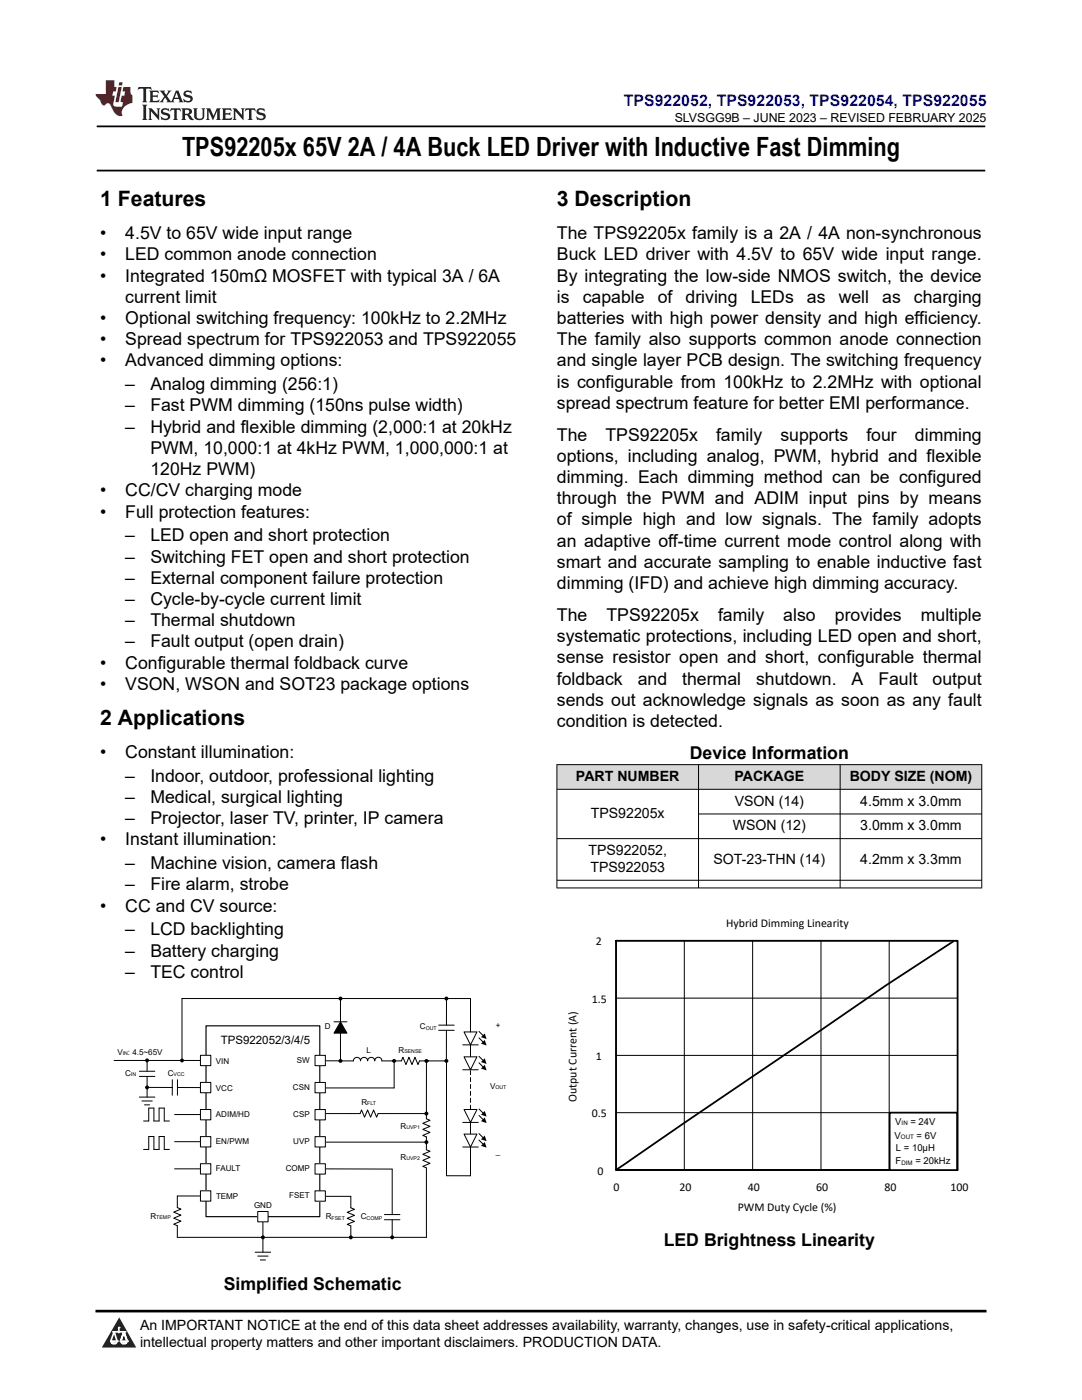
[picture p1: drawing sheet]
<svg xmlns="http://www.w3.org/2000/svg" width="216mm" height="279mm" viewBox="0 0 216 279" stroke-linecap="round" stroke-linejoin="round" font-family="sans-serif">
<defs><g id="words">
<text font-size="5.3" x="36.3" y="31.2">TPS92205x 65V 2A / 4A Buck LED Driver with Inductive Fast Dimming</text>
<g font-size="4.2">
<text x="20" y="41.2">1 Features</text>
<text x="111.1" y="41.2">3 Description</text>
<text x="20" y="144.7">2 Applications</text>
</g>
<g font-size="3.5">
<text x="20" y="47.7">•</text>
<text x="25" y="47.7">4.5V to 65V wide input range</text>
<text x="111.1" y="47.7">The TPS92205x family is a 2A / 4A non-synchronous</text>
<text x="20" y="52">•</text>
<text x="25" y="52">LED common anode connection</text>
<text x="111.1" y="52">Buck LED driver with 4.5V to 65V wide input range.</text>
<text x="20" y="56.2">•</text>
<text x="25" y="56.2">Integrated 150mΩ MOSFET with typical 3A / 6A</text>
<text x="111.1" y="56.2">By integrating the low-side NMOS switch, the device</text>
<text x="20" y="64.7">•</text>
<text x="25" y="60.4">current limit</text>
<text x="25" y="64.7">Optional switching frequency: 100kHz to 2.2MHz</text>
<text x="111.1" y="64.7">batteries with high power density and high efficiency.</text>
<text x="111.1" y="60.4">is</text>
<text x="116.3" y="60.4">capable</text>
<text x="131.2" y="60.4">of</text>
<text x="136.8" y="60.4">driving</text>
<text x="149.8" y="60.4">LEDs</text>
<text x="161" y="60.4">as</text>
<text x="167.4" y="60.4">well</text>
<text x="176" y="60.4">as</text>
<text x="182.4" y="60.4">charging</text>
<text x="20" y="68.9">•</text>
<text x="25" y="68.9">Spread spectrum for TPS922053 and TPS922055</text>
<text x="111.1" y="68.9">The family also supports common anode connection</text>
<text x="20" y="73.1">•</text>
<text x="25" y="73.1">Advanced dimming options:</text>
<text x="25" y="77.9">–</text>
<text x="30" y="77.9">Analog dimming (256:1)</text>
<text x="111.1" y="73.1">and single layer PCB design. The switching frequency</text>
<text x="111.1" y="77.4">is configurable from 100kHz to 2.2MHz with optional</text>
<text x="25" y="82.1">–</text>
<text x="30" y="82.1">Fast PWM dimming (150ns pulse width)</text>
<text x="111.1" y="81.6">spread spectrum feature for better EMI performance.</text>
<text x="25" y="86.4">–</text>
<text x="30" y="86.4">Hybrid and flexible dimming (2,000:1 at 20kHz</text>
<text x="111.1" y="87.9">The</text>
<text x="120.8" y="87.9">TPS92205x</text>
<text x="142.9" y="87.9">family</text>
<text x="155.7" y="87.9">supports</text>
<text x="172.9" y="87.9">four</text>
<text x="182.6" y="87.9">dimming</text>
<text x="30" y="90.6">PWM, 10,000:1 at 4kHz PWM, 1,000,000:1 at</text>
<text x="30" y="94.8">120Hz PWM)</text>
<text x="111.1" y="92.2">options, including analog, PWM, hybrid and flexible</text>
<text x="20" y="99.1">•</text>
<text x="25" y="99.1">CC/CV charging mode</text>
<text x="111.1" y="96.4">dimming. Each dimming method can be configured</text>
<text x="111.1" y="100.6">through the PWM and ADIM input pins by means</text>
<text x="20" y="103.3">•</text>
<text x="25" y="103.3">Full protection features:</text>
<text x="111.1" y="104.9">of simple high and low signals. The family adopts</text>
<text x="25" y="108">–</text>
<text x="25" y="112.3">–</text>
<text x="30" y="108">LED open and short protection</text>
<text x="30" y="112.3">Switching FET open and short protection</text>
<text x="111.1" y="113.3">smart and accurate sampling to enable inductive fast</text>
<text x="111.1" y="109.1">an adaptive off-time current mode control along with</text>
<text x="25" y="116.5">–</text>
<text x="30" y="116.5">External component failure protection</text>
<text x="111.1" y="117.6">dimming (IFD) and achieve high dimming accuracy.</text>
<text x="25" y="120.7">–</text>
<text x="25" y="125">–</text>
<text x="30" y="120.7">Cycle-by-cycle current limit</text>
<text x="30" y="125">Thermal shutdown</text>
<text x="111.1" y="123.9">The</text>
<text x="121" y="123.9">TPS92205x</text>
<text x="143.3" y="123.9">family</text>
<text x="156.3" y="123.9">also</text>
<text x="166.6" y="123.9">provides</text>
<text x="183.7" y="123.9">multiple</text>
<text x="25" y="129.2">–</text>
<text x="30" y="129.2">Fault output (open drain)</text>
<text x="111.1" y="128.2">systematic protections, including LED open and short,</text>
<text x="20" y="133.4">•</text>
<text x="20" y="137.7">•</text>
<text x="25" y="133.4">Configurable thermal foldback curve</text>
<text x="25" y="137.7">VSON, WSON and SOT23 package options</text>
<text x="111.1" y="136.6">foldback</text>
<text x="111.1" y="132.4">sense resistor open and short, configurable thermal</text>
<text x="127.2" y="136.6">and</text>
<text x="136.1" y="136.6">thermal</text>
<text x="150.9" y="136.6">shutdown.</text>
<text x="169.9" y="136.6">A</text>
<text x="175.3" y="136.6">Fault</text>
<text x="186.1" y="136.6">output</text>
<text x="111.1" y="140.9">sends out acknowledge signals as soon as any fault</text>
<text x="111.1" y="145.1">condition is detected.</text>
<text x="20" y="151.2">•</text>
<text x="25" y="151.2">Constant illumination:</text>
<text x="25" y="156">–</text>
<text x="30" y="156">Indoor, outdoor, professional lighting</text>
<text x="137.6" y="151.4">Device Information</text>
<text x="25" y="160.2">–</text>
<text x="30" y="160.2">Medical, surgical lighting</text>
<text x="25" y="164.5">–</text>
<text x="30" y="164.5">Projector, laser TV, printer, IP camera</text>
<text x="20" y="168.7">•</text>
<text x="25" y="168.7">Instant illumination:</text>
<text x="25" y="173.5">–</text>
<text x="30" y="173.5">Machine vision, camera flash</text>
<text x="25" y="177.7">–</text>
<text x="30" y="177.7">Fire alarm, strobe</text>
<text x="20" y="181.9">•</text>
<text x="25" y="181.9">CC and CV source:</text>
<text x="25" y="186.7">–</text>
<text x="25" y="190.9">–</text>
<text x="30" y="186.7">LCD backlighting</text>
<text x="30" y="190.9">Battery charging</text>
<text x="25" y="195.1">–</text>
<text x="30" y="195.1">TEC control</text>
<text x="132.4" y="248.6">LED Brightness Linearity</text>
<text x="44.6" y="257.5">Simplified Schematic</text>
</g>
<text font-size="3.2" fill="#00f" x="124.5" y="21.1">TPS922052, TPS922053, TPS922054, TPS922055</text>
<g font-size="2.8">
<text x="114.9" y="155.9">PART NUMBER</text>
<text x="146.6" y="155.9">PACKAGE</text>
<text x="169.5" y="155.9">BODY SIZE (NOM)</text>
<text x="146.6" y="160.8">VSON (14)</text>
<text x="171.7" y="160.8">4.5mm x 3.0mm</text>
<text x="117.9" y="163.3">TPS92205x</text>
<text x="146.2" y="165.7">WSON (12)</text>
<text x="171.7" y="165.7">3.0mm x 3.0mm</text>
<text x="117.4" y="170.6">TPS922052,</text>
<text x="142.4" y="172.3">SOT-23-THN (14)</text>
<text x="171.7" y="172.3">4.2mm x 3.3mm</text>
<text x="117.8" y="174">TPS922053</text>
<text x="27.9" y="265.5">An IMPORTANT NOTICE at the end of this data sheet addresses availability, warranty, changes, use in safety-critical applications,</text>
<text x="27.9" y="268.9">intellectual property matters and other important disclaimers. PRODUCTION DATA.</text>
</g>
<text font-size="2.5" x="134.6" y="24.3">SLVSGG9B – JUNE 2023 – REVISED FEBRUARY 2025</text>
<g font-size="2.4">
<text x="144.9" y="185.1">Hybrid Dimming Linearity</text>
<text x="118.9" y="188.7">2</text>
<text x="118.1" y="200.1">1.5</text>
<text x="118.9" y="211.5">1</text>
<text x="115" y="219.9" transform="rotate(-90 115 219.9)">Output Current (A)</text>
<text x="118.1" y="223">0.5</text>
<text x="119.2" y="234.4">0</text>
<text x="122.4" y="237.7">0</text>
<text x="135.6" y="237.7">20</text>
<text x="149.2" y="237.7">40</text>
<text x="162.8" y="237.7">60</text>
<text x="176.5" y="237.7">80</text>
<text x="189.6" y="237.7">100</text>
<text x="147.2" y="241.8">PWM Duty Cycle (%)</text>
</g>
<text font-size="2.3" x="44.1" y="208.3">TPS922052/3/4/5</text>
<g font-size="1.9">
<text x="178.5" y="227.2">V</text>
<text x="178.7" y="224.6">V</text>
<text x="181.7" y="224.6">= 24V</text>
<text x="182.9" y="227.2">= 6V</text>
<text x="178.7" y="232.4">F</text>
<text x="178.8" y="229.7">L = 10μH</text>
<text x="182.6" y="232.4">= 20kHz</text>
</g>
<g font-size="1.6">
<text x="64.8" y="205.4">D</text>
<text x="83.8" y="205.4">C</text>
<text x="98.9" y="205.2">+</text>
<text x="23.4" y="210.5">V : 4.5~65V</text>
<text x="25" y="214.7">C</text>
<text x="33.5" y="214.7">C</text>
<text x="43.1" y="212.3">VIN</text>
<text x="59.2" y="212.1">SW</text>
<text x="73.2" y="210.1">L</text>
<text x="79.5" y="210.1">R</text>
<text x="43.1" y="217.8">VCC</text>
<text x="58.4" y="217.5">CSN</text>
<text x="72.1" y="220.4">R</text>
<text x="97.8" y="217.3">V</text>
<text x="43.1" y="223">ADIM/HD</text>
<text x="58.5" y="222.9">CSP</text>
<text x="79.9" y="225.3">R</text>
<text x="43.1" y="228.3">EN/PWM</text>
<text x="43.1" y="233.7">FAULT</text>
<text x="57" y="233.8">COMP</text>
<text x="58.5" y="228.4">UVP</text>
<text x="79.9" y="231.5">R</text>
<text x="99" y="230.2">_</text>
<text x="43.1" y="239.4">TEMP</text>
<text x="57.7" y="239.2">FSET</text>
<text x="30" y="243.3">R</text>
<text x="50.7" y="241.2">GND</text>
<text x="65" y="243.4">R</text>
<text x="72" y="243.4">C</text>
</g>
<g font-size="1.2">
<text x="179.8" y="227.3">OUT</text>
<text x="179.9" y="224.6">IN</text>
<text x="179.9" y="232.4">DIM</text>
</g>
<g font-size="1">
<text x="85" y="205.5">OUT</text>
<text x="24.5" y="210.6">IN</text>
<text x="26.1" y="214.7">IN</text>
<text x="34.6" y="214.7">VCC</text>
<text x="80.7" y="210.1">SENSE</text>
<text x="73.3" y="220.5">FLT</text>
<text x="98.9" y="217.4">OUT</text>
<text x="81.1" y="225.3">UVP1</text>
<text x="81.1" y="231.5">UVP2</text>
<text x="31.2" y="243.3">TEMP</text>
<text x="66.2" y="243.4">FSET</text>
<text x="73.1" y="243.4">COMP</text>
</g>
</g></defs>
<path d="M19.3 25.2h177.3M19.3 34h177.3" fill="none" stroke="#000" stroke-width=".35"/>
<g fill="none" stroke="#000" stroke-width=".2">
<path d="M67.9 199.3v12.4h-4.1M89.1 199.3v5.3M22.8 211.6h17.2M27.8 218.9h3.1M28.3 219.7h2.1M29.1 211.6h.2v2.2M29.1 217h5.3M29.3 214.8l.1 4.1M30.9 213.8h-3.1M30.9 214.8h-3.1M34.4 215.5v3.1M35.4 217h4.6"/>
<path d="M35.4 215.5v3.1M66.6 203.9h2.6M67.9 203.9l1.3 2.3h-2.6zM78.6 211.7v5.4h-14.8M84.8 211.7h.3v11.6l.7 .3-1.4 .6 1.4 .6-1.4 .6 1.4 .6-1.4 .6 .7 .3v1h-21.3M87.5 205.6h3.1M87.5 204.6h3.1M89.1 205.6v29l4.8 .1v-5.8M89.1 211.7h-5.4l-.3 .7-.6-1.4-.6 1.4-.6-1.4-.6 1.4-.6-1.4-.3 .7h-3.9a.71 .71 0 0 0-.7-.7 .71 .71 0 0 0-.7 .7 .71 .71 0 0 0-.7-.7 .71 .71 0 0 0-.7 .7 .71 .71 0 0 0-.8-.7 .71 .71 0 0 0-.7 .7 .71 .71 0 0 0-.7-.7 .71 .71 0 0 0-.7 .7h-2.8M92.3 213.5h3.1M92.3 208.5h3.1M92.6 210.9h2.6l-1.3 2.6z"/>
<path d="M92.6 205.9h2.6l-1.3 2.6zM93.9 205.9v-6.6h-57.6v12.3M93.9 208.5v2.4M95.6 210.8l.8 .8M95.6 212.1l.8 .8M95.6 205.8l.8 .9M95.6 207.1l.8 .9M28.6 223.7h1.1v-2.6h1v2.6h1v-2.6h1.1v2.6h1M28.6 229.4h1.1v-2.6h1v2.6h1v-2.6h1.1v2.6h1M28.8 220.5h1.1M34.8 233.3h5.2M34.8 222.4h5.2"/>
<path d="M34.8 227.8h5.2M63.8 233.3h14.5v9.1M63.8 238.8h6.2v2.2l.7 .3-1.4 .6 1.4 .6-1.4 .6 1.4 .7-1.4 .6 .7 .3v2.2M63.8 222.2h6.2M84.8 222.2h.3M85.1 228.2v1.3l.7 .3-1.4 .6 1.4 .6-1.4 .6 1.4 .6-1.4 .6 .7 .3v13.8h-49.7v-2.3l-.7-.3 1.4-.6-1.4-.6 1.4-.6-1.4-.6 1.4-.6-.7-.3v-2.3h4.6M85.1 228.3v.1M92.3 228.9h3.1M92.3 224h3.1M92.6 226.3h2.6l-1.3 2.6zM92.6 221.4h2.6l-1.3 2.6zM93.9 223.9v2.4"/>
<path d="M95.6 226.2l.8 .9M95.6 227.5l.8 .9M95.6 221.3l.8 .9M95.6 222.6l.8 .8M50.9 249.9h3.1M51.4 250.7h2.1M51.9 251.5h1.1M52.5 243.8v6.1M76.7 243.4h3.1M76.7 242.4h3.1M78.3 243.4v3.5"/>
</g>
<g fill="#000">
<path d="M67.9 203.9l1.3 2.3h-2.6zM96.7 211.2l.4 1.1-1.1-.3zM96.7 212.5l.4 1.1-1.1-.3zM96.7 206.2l.4 1.2-1.1-.4zM96.7 207.5l.4 1.2-1.1-.4zM96.7 226.6l.4 1.1-1.1-.3zM96.7 227.9l.4 1.1-1.1-.3zM96.7 221.7l.4 1.1-1.1-.3zM96.7 223l.4 1.1-1.1-.3z"/>
<circle cx="67.9" cy="199.3" r=".4"/>
<circle cx="89.1" cy="199.3" r=".4"/>
<circle cx="29.3" cy="217" r=".4"/>
<circle cx="29.3" cy="211.6" r=".4"/>
<circle cx="36.3" cy="211.6" r=".4"/>
<circle cx="67.9" cy="211.7" r=".4"/>
<circle cx="78.6" cy="211.7" r=".4"/>
<circle cx="85.1" cy="211.7" r=".4"/>
<circle cx="89.1" cy="211.7" r=".4"/>
<circle cx="85.1" cy="222.2" r=".4"/>
<circle cx="85.1" cy="227.9" r=".4"/>
<circle cx="52.5" cy="246.9" r=".4"/>
<circle cx="70" cy="246.9" r=".4"/>
<circle cx="78.3" cy="246.9" r=".4"/>
</g>
<path d="M93.9 221.4v-8" fill="none" stroke="#000" stroke-width=".2" stroke-dasharray=".8 .6"/>
<path d="M41.1 204.7h22.7v38.1h-22.7z" fill="none" stroke="#000" stroke-width=".23"/>
<path d="M62.9 210.6h2v2.1h-2z" fill-rule="evenodd" fill="#fff"/>
<path d="M62.9 210.6h2v2.1h-2z" fill="none" stroke="#000" stroke-width=".2"/>
<path d="M62.9 216h2v2.1h-2z" fill-rule="evenodd" fill="#fff"/>
<path d="M62.9 216h2v2.1h-2z" fill="none" stroke="#000" stroke-width=".2"/>
<path d="M62.9 221.4h2v2.1h-2z" fill-rule="evenodd" fill="#fff"/>
<path d="M62.9 221.4h2v2.1h-2z" fill="none" stroke="#000" stroke-width=".2"/>
<path d="M62.9 226.8h2v2.1h-2z" fill-rule="evenodd" fill="#fff"/>
<path d="M62.9 226.8h2v2.1h-2z" fill="none" stroke="#000" stroke-width=".2"/>
<path d="M62.9 232.3h2v2h-2z" fill-rule="evenodd" fill="#fff"/>
<path d="M62.9 232.3h2v2h-2z" fill="none" stroke="#000" stroke-width=".2"/>
<path d="M62.9 237.7h2v2h-2z" fill-rule="evenodd" fill="#fff"/>
<path d="M62.9 237.7h2v2h-2z" fill="none" stroke="#000" stroke-width=".2"/>
<path d="M40 210.6h2.1v2.1h-2.1z" fill-rule="evenodd" fill="#fff"/>
<path d="M40 210.6h2.1v2.1h-2.1z" fill="none" stroke="#000" stroke-width=".2"/>
<path d="M40 216h2.1v2.1h-2.1z" fill-rule="evenodd" fill="#fff"/>
<path d="M40 216h2.1v2.1h-2.1z" fill="none" stroke="#000" stroke-width=".2"/>
<path d="M40 221.4h2.1v2.1h-2.1z" fill-rule="evenodd" fill="#fff"/>
<path d="M40 221.4h2.1v2.1h-2.1z" fill="none" stroke="#000" stroke-width=".2"/>
<path d="M40 226.8h2.1v2.1h-2.1z" fill-rule="evenodd" fill="#fff"/>
<path d="M40 226.8h2.1v2.1h-2.1z" fill="none" stroke="#000" stroke-width=".2"/>
<path d="M40 232.2h2.1v2.1h-2.1z" fill-rule="evenodd" fill="#fff"/>
<path d="M40 232.2h2.1v2.1h-2.1z" fill="none" stroke="#000" stroke-width=".2"/>
<path d="M40 237.7h2.1v2h-2.1z" fill-rule="evenodd" fill="#fff"/>
<path d="M40 237.7h2.1v2h-2.1z" fill="none" stroke="#000" stroke-width=".2"/>
<path d="M51.4 241.8h2.1v2h-2.1z" fill-rule="evenodd" fill="#fff"/>
<path d="M70 222.2h1.8l.3-.7 .6 1.5 .6-1.5 .6 1.5 .6-1.5 .7 1.5 .3-.8h9.6M51.4 241.8h2.1v2h-2.1z" fill="none" stroke="#000" stroke-width=".2"/>
<g fill="#d8d8d8">
<path d="M111.1 152.6h84.8v4.9h-84.8z" fill-rule="evenodd"/>
<path d="M111.2 152.7h28.1v4.8h-28.1z" fill-rule="evenodd"/>
<path d="M139.4 152.7h28.2v4.8h-28.2z" fill-rule="evenodd"/>
<path d="M167.7 152.7h28.1v4.8h-28.1z" fill-rule="evenodd"/>
</g>
<g fill="none" stroke="#000" stroke-width=".2">
<path d="M111.1 152.6h84.9M111.1 157.5h84.9M111.1 152.5v24.8M139.4 152.5v24.8M167.6 152.5v24.8M195.9 152.5v24.8M111.1 167.4h84.9M111.1 175.7h84.9M111.1 177.2h84.9M139.4 162.4h56.6M122.9 199.2h68.2M122.9 187.7h68.2"/>
<path d="M122.9 187.7v45.8M136.5 187.7v45.8M150.2 187.7v45.8M163.8 187.7v45.8M177.4 187.7v45.8M191.1 187.7v45.8M122.9 210.6h68.2M122.9 222.1h68.2"/>
</g>
<path d="M122.9 187.8h68.2v45.7h-68.2zM190.3 187.9l-13.5 8.8-53.8 36.7M122.9 233.5h68.2" fill="none" stroke="#000" stroke-width=".36"/>
<path d="M177.5 222.1h13.5v11.4h-13.5z" fill-rule="evenodd" fill="#fff"/>
<path d="M177.5 222.1h13.5v11.4h-13.5z" fill="none" stroke="#000" stroke-width=".36"/>
<path d="M0 0h215.9v23.8h-215.9z" fill-rule="evenodd" fill="#fff"/>
<path d="M27.7 17.4l-.2 .6 .5-.3h.6v.2v2.1l-.2 .4h1l-.2-.4v-2.1v-.2h.5l.5 .3-.1-.6zM29.8 18.1l.2 .4v1.5l-.2 .4h1.9l.1-.6a1.08 1.08 0 0 1-1.3 .2v-.7h.6l.4 .2v-.6l-.4 .2h-.6v-.6l.2-.1a1 1 0 0 1 1 .2l-.1-.5zM31.8 18.1l1 1.1-1 1.2h.9l-.2-.2 .4-.7 .5 .7-.2 .2h1.6l-.2-.2 .1-.4h1l.1 .4-.1 .2h.9l-.2-.3-.8-2h-.5l-1 2.2-.8-1.1 .9-1.1h-.8l.2 .2-.5 .7-.3-.7 .1-.2zM35.2 18.5l.4 1h-.8zM36.8 18.2a.65 .65 0 0 0-.2 .8 .65 .65 0 0 0 .6 .4l.7 .2 .1 .2a.79 .79 0 0 1-.7 .4 .79 .79 0 0 1-.7-.5l.1 .7 .2-.1a.93 .93 0 0 0 1.1 .1 .93 .93 0 0 0 .4-1 1.46 1.46 0 0 0-1.2-.6l-.1-.3a1.09 1.09 0 0 1 1.2 .2l-.2-.6-.1 .1-.6-.2zM28.4 20.9l.2 .4v2.3l-.2 .3h1l-.2-.3v-2.3l.2-.4zM29.6 21.6l.2 .4v1.6l-.2 .3h.8l-.3-.3v-1.4l1.7 1.8v-2l.2-.4h-.8l.2 .2 .1 1.1-1.2-1.3zM32.3 21.8a.65 .65 0 0 0-.2 .7 .65 .65 0 0 0 .7 .4l.6 .2 .1 .2a.79 .79 0 0 1-.7 .4 .79 .79 0 0 1-.7-.5l.1 .7 .2-.1a.93 .93 0 0 0 1.1 .1 .93 .93 0 0 0 .4-.9 1.46 1.46 0 0 0-1.2-.6l-.1-.4a1.09 1.09 0 0 1 1.2 .2l-.2-.6-.1 .1-.6-.1zM34.1 21.6l-.1 .7a.63 .63 0 0 1 .7-.4l.1 1.7-.3 .3h1l-.2-.3v-1.7a.66 .66 0 0 1 .8 .4l-.1-.7zM36.2 21.6l.2 .4v1.6l-.2 .3h.9l-.2-.2v-.7h.5l.1 .2a.79 .79 0 0 0 1.2 .6l-1-.9a.61 .61 0 0 0 .6-.6 .61 .61 0 0 0-.5-.6zM36.9 21.9h.2a.47 .47 0 0 1 .5 .1 .47 .47 0 0 1 .1 .5l-.2 .2h-.6zM38.5 21.6l.2 .2a2.27 2.27 0 0 0 .4 2 1.04 1.04 0 0 0 1.7-.7v-1.3l.2-.2h-.8l.2 .4v1.1a.6 .6 0 0 1-.6 .6 .6 .6 0 0 1-.6-.6v-1.1l.3-.4zM41.1 21.6l.2 .4v1.6l-.2 .3h.7l-.2-.3v-1.5l.9 1.9 .8-1.9v1.5l-.2 .3h1l-.3-.3v-1.6l.3-.4h-.8l-.7 1.5-.7-1.5zM44.3 21.6l.2 .4v1.6l-.2 .3h1.9l.1-.5a1.09 1.09 0 0 1-1.3 .1v-.6h.6l.4 .1v-.6l-.4 .2h-.6v-.6l.2-.1a1.01 1.01 0 0 1 1 .3l-.1-.6zM46.4 21.6l.3 .4v1.6l-.3 .3h.8l-.2-.3v-1.4l1.6 1.8v-2l.2-.4h-.7l.2 .2v1.1l-1.2-1.3zM49 21.6l-.1 .7a.63 .63 0 0 1 .8-.4v1.7l-.3 .3h1l-.2-.3v-1.7a.66 .66 0 0 1 .8 .4l-.1-.7zM51.4 21.8a.65 .65 0 0 0-.2 .7 .65 .65 0 0 0 .6 .4l.6 .2 .2 .2a.79 .79 0 0 1-.8 .4 .79 .79 0 0 1-.6-.5l.1 .7 .2-.1a.93 .93 0 0 0 1 .1 .93 .93 0 0 0 .5-.9 1.46 1.46 0 0 0-1.3-.6l-.1-.4a1.09 1.09 0 0 1 1.3 .2l-.2-.6-.2 .1-.5-.1z" fill="#231f20"/>
<path d="M21.1 16v2.8h-2.1l.1 .3 .9 1a.95 .95 0 0 0 .9 .9 .59 .59 0 0 1 .6-.4 .59 .59 0 0 1 .5 .4l.4 .8a1.59 1.59 0 0 0 2.1 1.3 1.61 1.61 0 0 1 1-2.2l1-.4-.1-1.5a1.59 1.59 0 0 1-.4-1.6h-1.4l-.2 .9h.5l-.1 .8h-.5l-.2 1v.2l.4 .1-.2 .9h-.6a.73 .73 0 0 1-1.1-.7l.3-1.5h-.5l.2-.8h.5l.2-.9h-.5v-1.4zM23.6 17.4l-.6 3h.7l.6-3zM23.8 16.4l-.1 .7h.7l.1-.7z" fill="#ed1c24"/>
<path d="M0 261.4h215.9v18h-215.9z" fill-rule="evenodd" fill="#fff"/>
<path d="M23.8 262.9l3.4 6h-6.9z" fill="#231f20"/>
<path d="M22.1 267.7h1.3l-.4 .5h-.3a.55 .55 0 0 1-.6-.5z" fill-rule="evenodd" fill="#fff"/>
<path d="M22.1 267.7h1.3l-.4 .5h-.3a.55 .55 0 0 1-.6-.5z" fill="none" stroke="#231f20" stroke-width=".34"/>
<path d="M22.1 267.7h1.3l-.4 .5h-.5zM23.7 265.9h.1M23.7 264.9v1z" fill="none" stroke="#fff" stroke-width=".34"/>
<circle cx="23.7" cy="264.9" r=".17" fill="#fff"/>
<path d="M22.6 265.8h.1M22.6 265.8h2.3z" fill="none" stroke="#fff" stroke-width=".34"/>
<circle cx="24.9" cy="265.8" r=".17" fill="#fff"/>
<path d="M24 267.7h.1" fill="none" stroke="#fff" stroke-width=".34"/>
<path d="M24.7 265.8l-.7 1.9z" fill="#fff"/>
<path d="M24.7 265.8l-.7 1.9z" fill="none" stroke="#fff" stroke-width=".34"/>
<path d="M24.7 265.8l.7 1.9z" fill="#fff"/>
<path d="M24.7 265.8l.7 1.9zM25.3 267.7h.1" fill="none" stroke="#fff" stroke-width=".34"/>
<circle cx="22.1" cy="267.7" r=".17" fill="#fff"/>
<path d="M22.8 265.8l-.7 1.9zM22.8 265.8l.6 1.9z" fill="none" stroke="#fff" stroke-width=".34"/>
<circle cx="23.4" cy="267.7" r=".17" fill="#fff"/>
<path d="M24.1 267.7h1.3a.65 .65 0 0 1-.6 .5 .65 .65 0 0 1-.7-.5z" fill-rule="evenodd" fill="#fff"/>
<path d="M24.1 267.7h1.3a.65 .65 0 0 1-.6 .5 .65 .65 0 0 1-.7-.5z" fill="none" stroke="#231f20" stroke-width=".34"/>
<path d="M24 267.7h.1M24.1 267.7h1.3l-.4 .5h-.5z" fill="none" stroke="#fff" stroke-width=".34"/>
<circle cx="25.4" cy="267.7" r=".17" fill="#fff"/>
<path d="M19 261.7h177.8" fill="none" stroke="#000" stroke-width=".53"/>
<use href="#words"/>
</svg>
